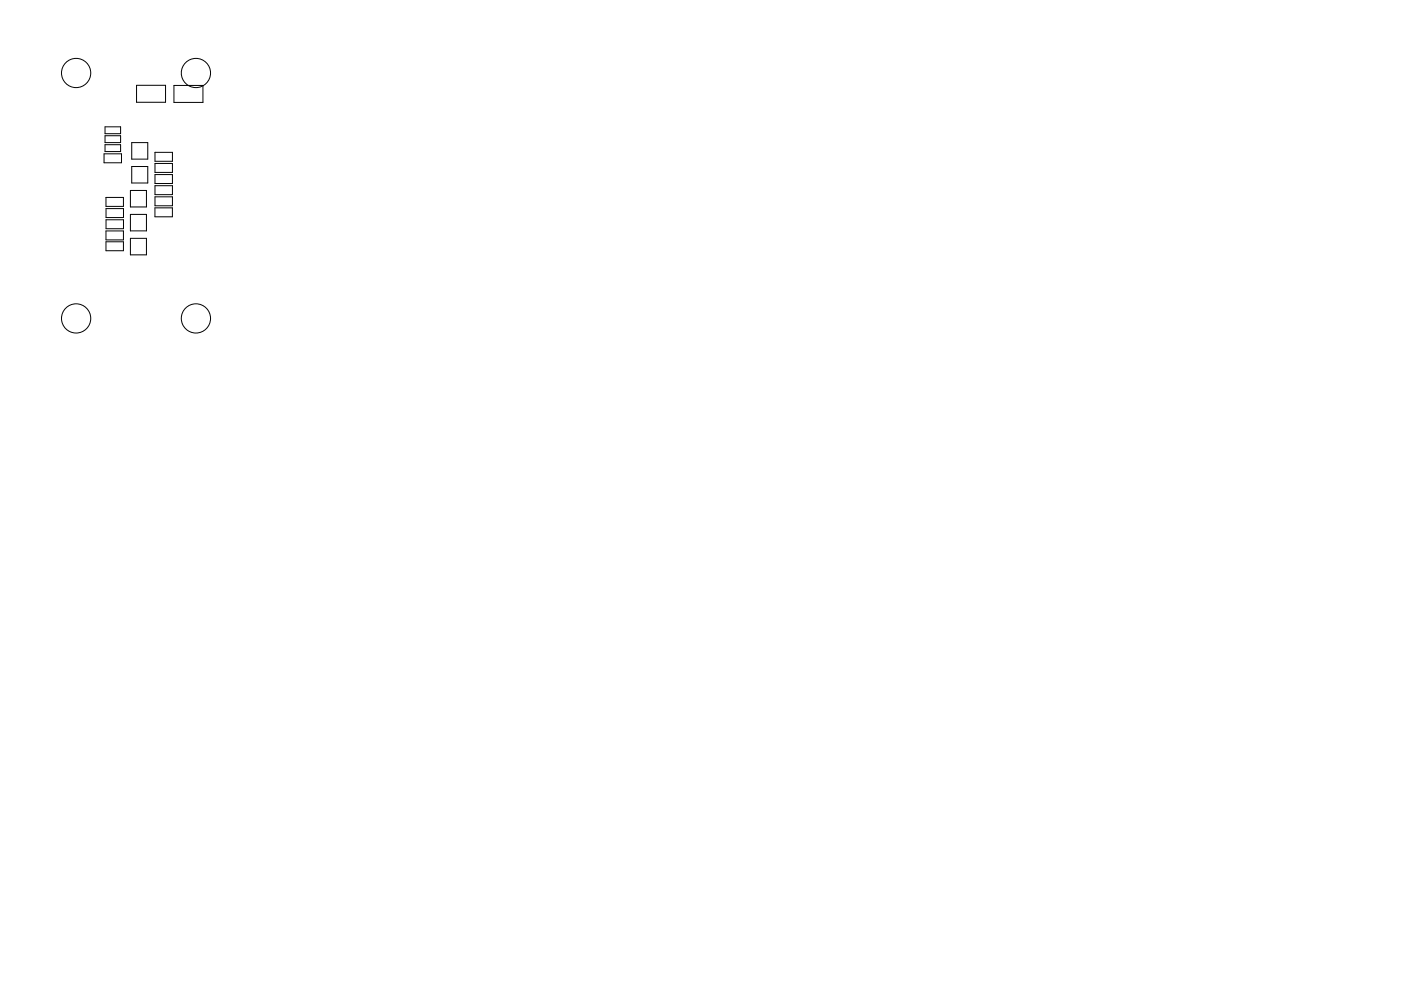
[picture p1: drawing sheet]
<svg xmlns="http://www.w3.org/2000/svg" width="297mm" height="210mm" viewBox="0 0 297 210" stroke-linecap="round" stroke-linejoin="round" font-family="sans-serif">
<g fill="none" stroke="#000" stroke-width=".21">
<path d="M28.9 18.1h6.2v3.6h-6.2zM36.9 18.1h6.1v3.6h-6.1zM22.1 32.6h3.7v1.9h-3.7zM22.3 26.9h3.3v1.5h-3.3zM22.3 28.8h3.3v1.5h-3.3zM22.3 30.7h3.3v1.5h-3.3zM27.9 30.3h3.4v3.5h-3.4zM27.9 35.3h3.4v3.5h-3.4zM32.9 32.3h3.7v1.9h-3.7zM32.9 34.7h3.7v1.9h-3.7zM32.9 37h3.7v1.9h-3.7zM32.9 39.4h3.7v1.9h-3.7z"/>
<path d="M22.5 41.9h3.7v1.9h-3.7zM22.5 49h3.7v1.9h-3.7zM22.5 51.3h3.7v1.9h-3.7zM22.5 44.3h3.7v1.9h-3.7zM22.5 46.6h3.7v1.9h-3.7zM27.6 40.4h3.4v3.5h-3.4zM27.6 45.5h3.4v3.5h-3.4zM27.6 50.6h3.4v3.5h-3.4zM32.9 44.1h3.7v1.9h-3.7zM32.9 41.8h3.7v1.9h-3.7z"/>
<circle cx="16.1" cy="15.5" r="3.1"/>
<circle cx="41.5" cy="15.5" r="3.1"/>
<circle cx="16.1" cy="67.6" r="3.1"/>
<circle cx="41.5" cy="67.6" r="3.1"/>
</g>
</svg>
